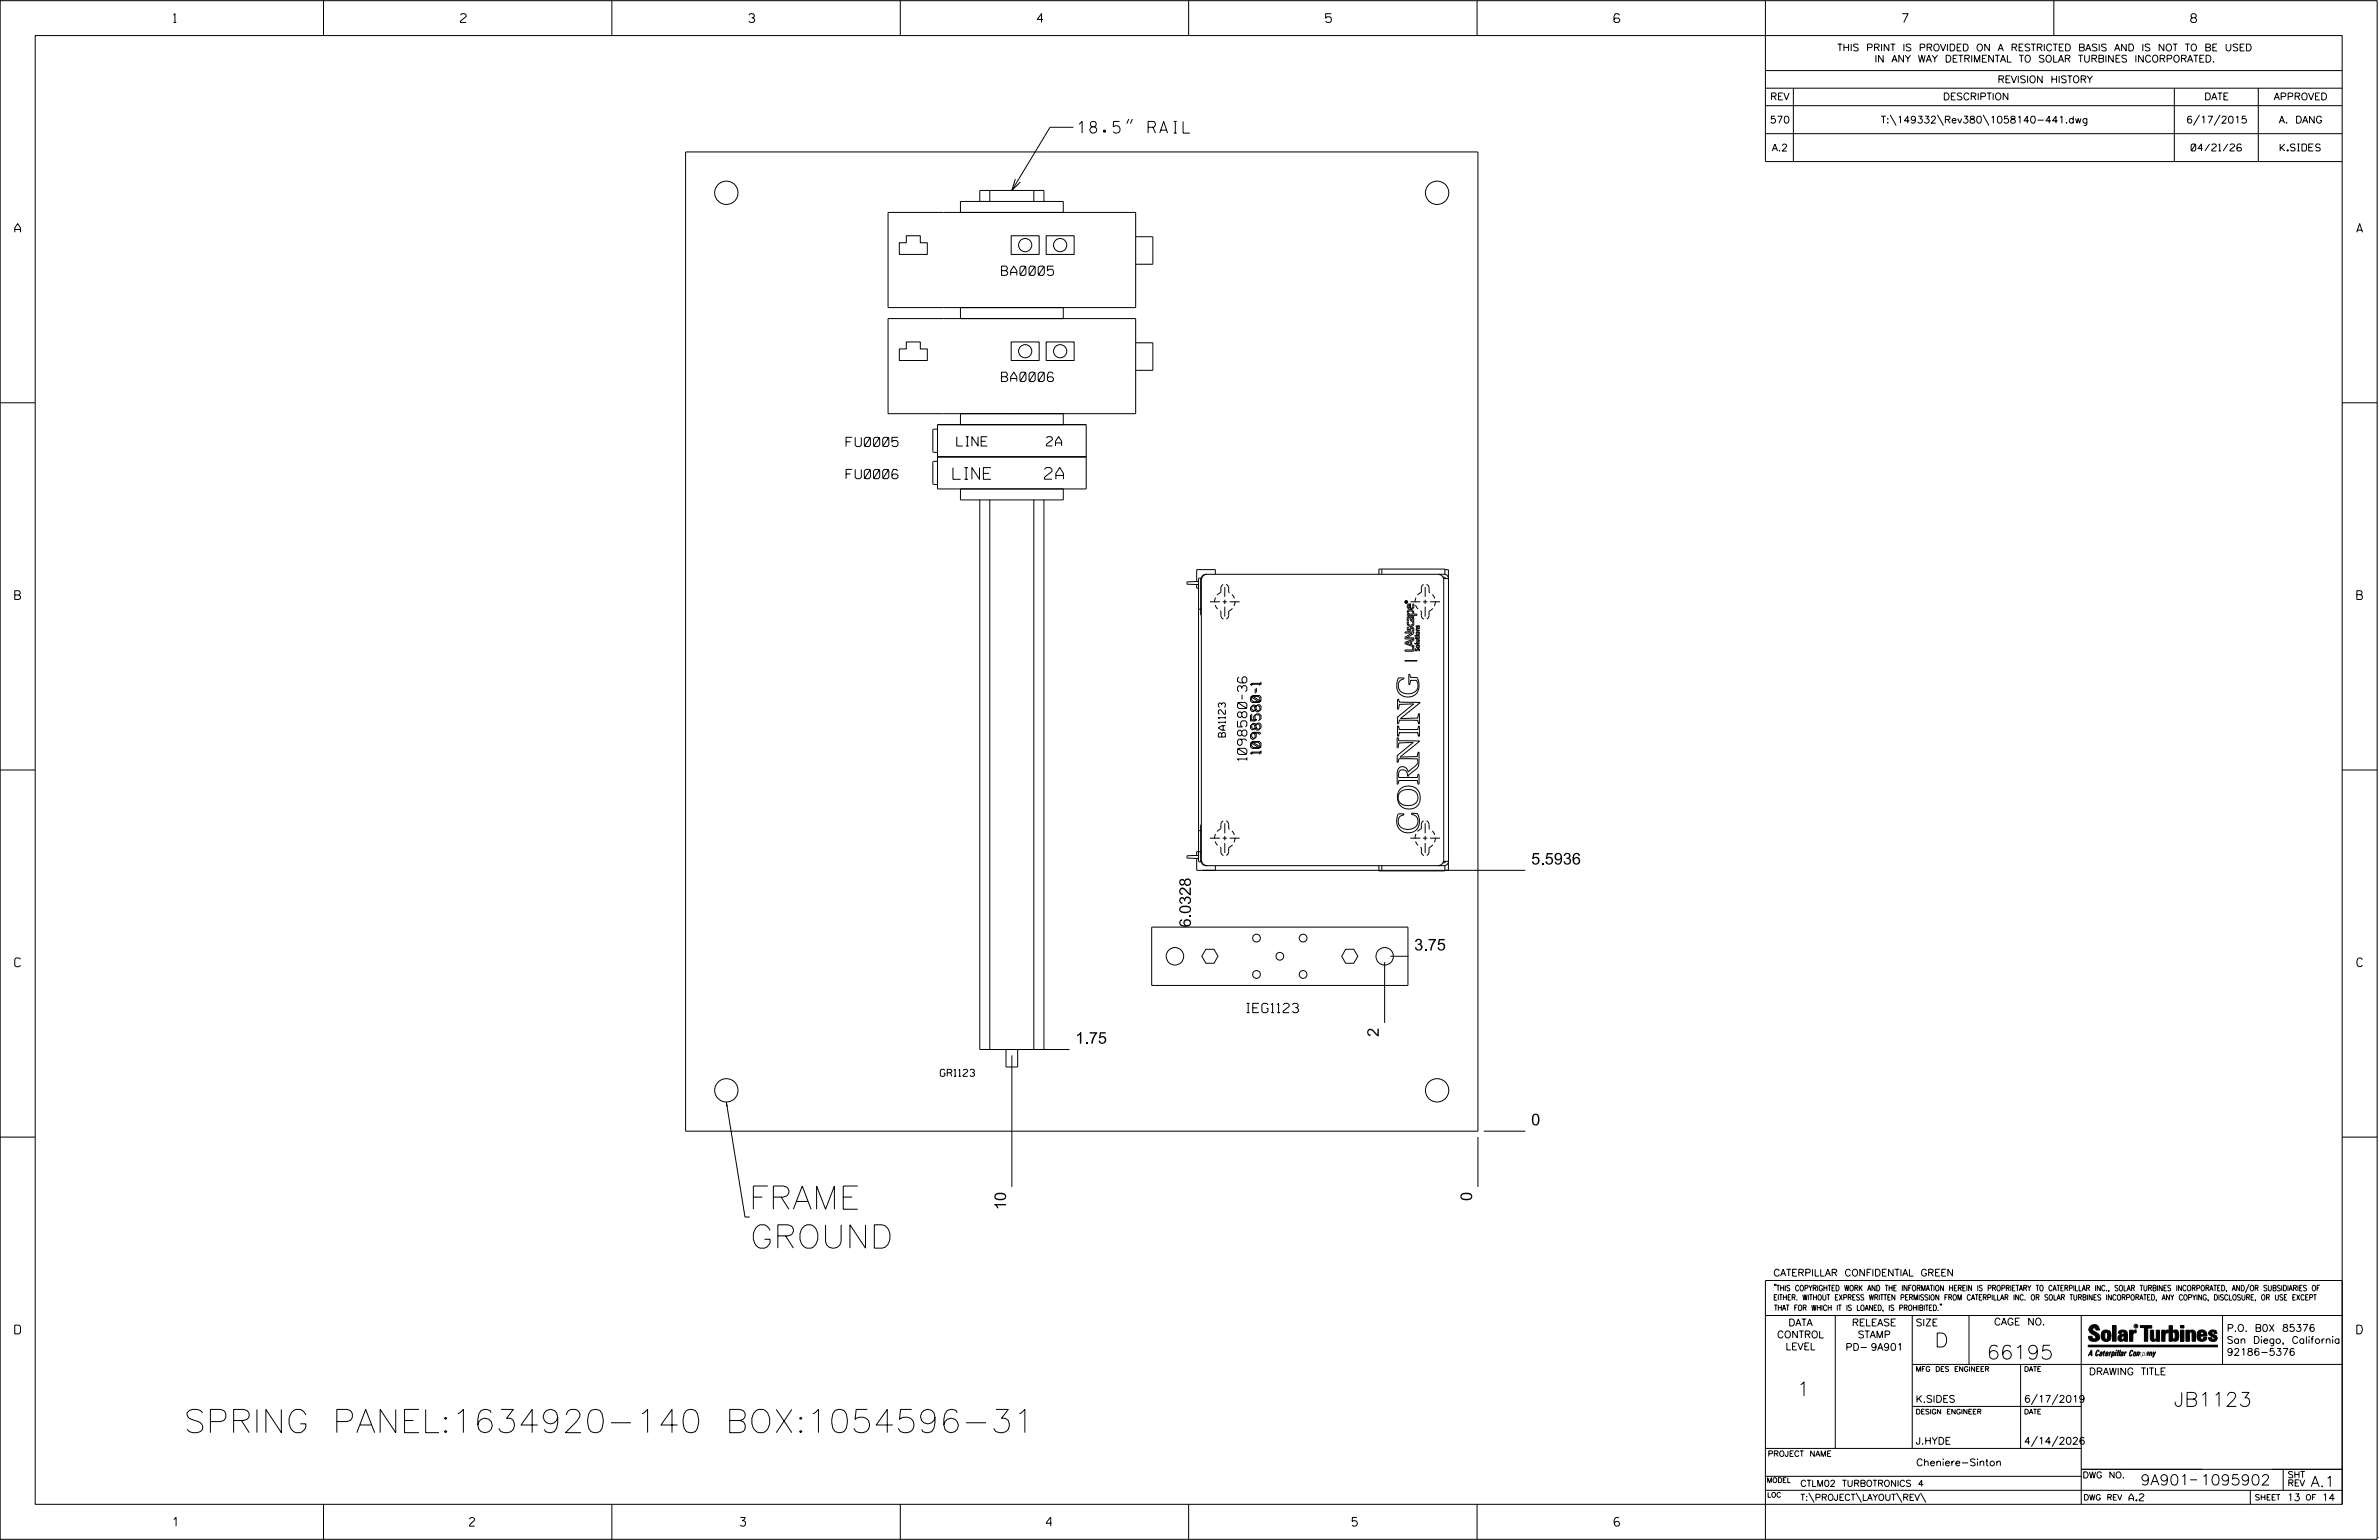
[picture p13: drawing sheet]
<svg xmlns="http://www.w3.org/2000/svg" width="864mm" height="559mm" viewBox="0 0 864 559" stroke-linecap="round" stroke-linejoin="round" font-family="sans-serif">
<defs><g id="words">
<g font-size="8.5">
<text x="271.9" y="438.8">FRAME</text>
<text x="272.3" y="452.9">GROUND</text>
<text x="66.7" y="519.9">SPRING PANEL:1634920-140 BOX:1054596-31</text>
</g>
<g font-size="5.1">
<text x="702.3" y="488.8">D</text>
<text x="721.2" y="493.2">66195</text>
<text x="652.2" y="506.5">1</text>
<text x="789.1" y="510.3">JB1123</text>
</g>
<g font-size="4.2">
<text x="391.4" y="48.3">18.5&quot; RAIL</text>
<text x="345.9" y="173.9">LINE</text>
<text x="379.1" y="173.9">2A</text>
<text x="555.8" y="313.7">5.5936</text>
<text x="432.3" y="336.5" transform="rotate(-90 432.3 336.5)">6.0328</text>
<text x="513.4" y="344.9">3.75</text>
<text x="500.5" y="376.2" transform="rotate(-90 500.5 376.2)">2</text>
<text x="390.3" y="378.7">1.75</text>
<text x="555.8" y="408.3">0</text>
<text x="534.4" y="435.8" transform="rotate(-90 534.4 435.8)">0</text>
<text x="365.2" y="439.1" transform="rotate(-90 365.2 439.1)">10</text>
</g>
<g font-size="3.8">
<text x="777" y="538.9">9A901</text>
<text x="798.8" y="538.9">1095902</text>
<text x="838.8" y="539.5">A.1</text>
</g>
<g font-size="3.4">
<text x="363.6" y="99.9">BA0005</text>
<text x="363.6" y="138.4">BA0006</text>
<text x="347.3" y="161.8">LINE</text>
<text x="379.8" y="161.8">2A</text>
<text x="307.1" y="162">FU0005</text>
<text x="307.1" y="173.7">FU0006</text>
<text x="452.6" y="275.9" transform="rotate(-90 452.6 275.9)">1098580-36</text>
<text x="457.8" y="273.4" transform="rotate(-90 457.8 273.4)">1098580-1</text>
<text x="452.6" y="367.4">IEG1123</text>
</g>
<g font-size="3.2">
<text x="63" y="8.2">1</text>
<text x="167.2" y="8.2">2</text>
<text x="271.8" y="8.2">3</text>
<text x="376.5" y="8.2">4</text>
<text x="481.2" y="8.2">5</text>
<text x="690.6" y="8.2">7</text>
<text x="795.3" y="8.2">8</text>
<text x="5.4" y="84.3">A</text>
<text x="855.5" y="84.3">A</text>
<text x="5.4" y="217.5">B</text>
<text x="855.6" y="217.5">B</text>
<text x="5.4" y="350.8">C</text>
<text x="855.6" y="350.8">C</text>
<text x="5.4" y="484">D</text>
<text x="855.6" y="484">D</text>
<text x="62.8" y="553.8">1</text>
<text x="170.4" y="553.8">2</text>
<text x="268.8" y="553.8">3</text>
<text x="379.8" y="553.8">4</text>
<text x="490.8" y="553.8">5</text>
<text x="585.9" y="553.8">6</text>
</g>
<g font-size="2.5">
<text x="666.9" y="18.5">THIS PRINT IS PROVIDED ON A RESTRICTED BASIS AND IS NOT TO BE USED</text>
<text x="680.5" y="22.6">IN ANY WAY DETRIMENTAL TO SOLAR TURBINES INCORPORATED.</text>
<text x="725.1" y="30">REVISION HISTORY</text>
<text x="642.6" y="36.3">REV</text>
<text x="705.3" y="36.3">DESCRIPTION</text>
<text x="800.2" y="36.3">DATE</text>
<text x="825.4" y="36.3">APPROVED</text>
<text x="642.5" y="44.7">570</text>
<text x="682.8" y="44.7">T:\149332\Rev380\1058140-441.dwg</text>
<text x="793.6" y="44.7">6/17/2015</text>
<text x="827.3" y="44.7">A. DANG</text>
<text x="643.2" y="54.8">A.2</text>
<text x="795.4" y="54.8">04/21/26</text>
<text x="827.7" y="54.8">K.SIDES</text>
<text x="444.8" y="267.5" transform="rotate(-90 444.8 267.5)">BA1123</text>
<text x="341.3" y="390.6">GR1123</text>
<text x="643.8" y="463">CATERPILLAR CONFIDENTIAL GREEN</text>
<text x="645.1" y="485.5">CONTROL</text>
<text x="649.2" y="481.1">DATA</text>
<text x="672.3" y="481.1">RELEASE</text>
<text x="674.4" y="485.5">STAMP</text>
<text x="695.4" y="481.1">SIZE</text>
<text x="723.8" y="480.8">CAGE NO.</text>
<text x="808.4" y="483.1">P.O. B0X 85376</text>
<text x="648.2" y="489.8">LEVEL</text>
<text x="669.9" y="490">PD- 9A901</text>
<text x="808.4" y="487.5">San Diego, California</text>
<text x="808.4" y="491.8">92186-5376</text>
<text x="758.3" y="498.9">DRAWING TITLE</text>
<text x="695.4" y="508.9">K.SIDES</text>
<text x="734.8" y="508.9">6/17/2019</text>
<text x="695.4" y="524.1">J.HYDE</text>
<text x="734.8" y="524.1">4/14/2026</text>
<text x="695.6" y="531.9">Cheniere-Sinton</text>
<text x="772.8" y="544.6">A.2</text>
<text x="830.2" y="544.6">13</text>
<text x="842.9" y="544.6">14</text>
</g>
<g font-size="2.3">
<text x="653.5" y="539.4">CTLM02 TURBOTRONICS 4</text>
<text x="756" y="536.3">DWG NO.</text>
<text x="830.4" y="539.3">REV</text>
<text x="830.4" y="536.2">SHT</text>
<text x="653.5" y="544.5">T:\PROJECT\LAYOUT\REV\</text>
</g>
<g font-size="2">
<text x="643.8" y="468.4">&quot;THIS COPYRIGHTED WORK AND THE INFORMATION HEREIN IS PROPRIETARY TO CATERPILLAR INC., SOLAR TURBINES INCORPORATED, AND/OR SUBSIDIARIES OF</text>
<text x="643.8" y="471.8">EITHER. WITHOUT EXPRESS WRITTEN PERMISSION FROM CATERPILLAR INC. OR SOLAR TURBINES INCORPORATED, ANY COPYING, DISCLOSURE, OR USE EXCEPT</text>
<text x="644" y="475.6">THAT FOR WHICH IT IS LOANED, IS PROHIBITED.&quot;</text>
<text x="641.7" y="528.5">PROJECT NAME</text>
<text x="756.3" y="544.3">DWG REV</text>
<text x="818.5" y="544.3">SHEET</text>
<text x="836.9" y="544.3">OF</text>
</g>
<g font-size="1.8">
<text x="695.4" y="497.6">MFG DES ENGINEER</text>
<text x="734.8" y="497.6">DATE</text>
<text x="695.4" y="513.1">DESIGN ENGINEER</text>
<text x="734.8" y="513.1">DATE</text>
<text x="641.3" y="538">MODEL</text>
<text x="641.5" y="543.3">LOC</text>
</g>
<text font-size=".9" x="775.1" y="481.7">R</text>
</g></defs>
<g fill="none" stroke="#000" stroke-width=".36">
<path d="M.1 .2h862.8v558.4h-862.8zM12.8 12.9h837.4v533h-837.4zM117.4 .2v12.7M222.1 .2v12.7M326.8 .2v12.7M431.5 .2v12.7M536.2 .2v12.7M587.9 5.5l-.5-.5h-1l-.5 1v1.7l.5 .4h1l.6-.4v-.6l-.6-.5h-1l-.5 .5M640.9 .2v58.4h209.3M745.6 .2v12.7M640.9 25.6h209.3M640.9 32h209.3"/>
<path d="M640.9 38.3h209.3M651 32v26.6M789.3 32v26.6M819.8 32v26.6M248.9 55.1h287.6v355.4h-287.6zM389.6 46.2h-8.4l-13.9 22.9M409.8 43.2l-.8 1.7M411.1 43.2l-.7 1.7M640.9 48.5h209.3M686.2 41.7l2.1 3.8M703.3 41.7l2.2 3.8M719.9 41.7l2.1 3.8"/>
<path d="M798.4 41.7l-2.1 3.8M805.9 41.7l-2.1 3.8M348.7 77.1v-4h37.3v4h-63.6v34.5h63.6v4h-63.6v34.5h63.6v4M355.7 73.1v-4h23.3v4M359.3 69.1v4M367.3 77.1h45v34.5h-45M368.6 64.9l-1.3 4.2 3.1-3.1M375.3 69.1v4M326.5 88.1h2.5v-2.6h5.1v2.6h2.5v4.2h-10.1zM367.1 85.5h10.1v6.8h-10.1zM379.8 85.5h10.1v6.8h-10.1zM412.3 85.9h6.2v10h-6.2"/>
<path d="M348.7 111.6v4M367.3 115.6h45v34.5h-45M326.5 126.6h2.5v-2.5h5.1v2.5h2.5v4.2h-10.1zM367.1 124.1h10.1v6.7h-10.1zM379.8 124.1h10.1v6.7h-10.1zM412.3 124.4h6.2v10h-6.2M.1 146.2h12.7M340.3 154.1h54v23.3h-54zM340.3 155.7h-1.4l-.3 .4v7.7l.3 .3h1.4M348.7 150.1v4M850.2 146.2h12.7M340.3 165.8h54"/>
<path d="M340.3 167.4h-1.4l-.3 .3v7.8l.3 .3h1.4M348.7 177.4v4h37.3v-4M355.7 181.4v199.4h32.5M359.3 181.4v199.4M375.3 181.4v199.4M379 181.4v199.4M434.4 212.1v1.3h.7M435.1 211l-4.1 .1-.1 .8 4.2 .2M435.9 213.4h.2M435.9 209.7l-.8 .3v102.5l.8 .3M435.9 209.7l.2 .3M435.9 209.7v13.3l.2 .1"/>
<path d="M438.2 208.4a2.11 2.11 0 0 0-2.1 2.1v101.5a2.17 2.17 0 0 0 2.1 2.1M439.2 218.4h3.6M441.2 208.4v-1.7h-6.8v4.3M443.8 218.4h1.6M444.6 213v3.6M444.6 217.6v1.5M446.4 218.4h3.6M500.6 208.4v-1.9h23.9v1.9M501.6 206.5v1.9M510.4 218.4h.1M510.4 218.4v.1M510.5 218.5h.1"/>
<path d="M510.6 218.3h.1M510.6 218.3h-.4v.3h.6l-.4-.2M510.6 218.3l.2-.1-.3 .3M511.1 219.3l.9-.2 .1 1.8 .7-.7v-1h.3a1.24 1.24 0 0 1-.8 1.9 1.24 1.24 0 0 1-1.4-1.5zM511.4 219.5h.3v1.1a.58 .58 0 0 1-.6-.4 .58 .58 0 0 1 .3-.7zM512 218.4h3.6M516.6 218.4h1.5M517.3 213v3.6M517.3 217.6v1.5M519.1 218.4h3.6M522 208.4a2.05 2.05 0 0 1 2.1 2.1v101.5a2.11 2.11 0 0 1-2.1 2.1M523.8 209.4l.7 .1 .3 .4"/>
<path d="M524 209.9h1.8M524.5 206.7h1.3v2.9M525.8 209.9a1.57 1.57 0 0 0-1.5-1.5h-86.6a1.58 1.58 0 0 0-1.6 1.7M525.8 209.9v102.6M435.1 221.1h1M444.6 220.1v3.6M509.9 239.7l4.5 .2zM510 229.3h3.2v.6l-2.6 1.5h2.6v1l-.8 .3v1.3l.8 .3v2h-3.2v-.4h2.8v-1.2h.4l-3.2-1.1v-.5l3.2-1.3h-3.2v-.6l2.6-1.5h-2.6zM510.5 233.3l1.6-.5v1.1zM510.5 233.3v.1M510.9 227.6l.4 .1v.8h.4a.82 .82 0 0 1 .9-1 .82 .82 0 0 1 .6 1.2v.3h-.4l.1-.8-.6-.2a.82 .82 0 0 1-.9 1 .82 .82 0 0 1-.6-1.2zM510.9 225.6h.4a.83 .83 0 0 0 .8 1.2 .83 .83 0 0 0 .7-1.2h.3a1.22 1.22 0 0 1-1.1 1.7 1.22 1.22 0 0 1-1.1-1.7z"/>
<path d="M511 223.8l2.2-.2-.1 .5-.4-.1a.76 .76 0 0 1 .6 .9 .76 .76 0 0 1-.9 .6 .76 .76 0 0 1-.5-1l-.1-.5-.4 .1-.3 .4 .3 .7h-.5zM511.1 221.5a1.33 1.33 0 0 1 1.5-.1 1.33 1.33 0 0 1 .6 1.4h1.2v.5h-3.5v-.4l.5-.1-.2-.1a.69 .69 0 0 1-.1-1.2zM511.4 221.8a.91 .91 0 0 1 1.1 0 .91 .91 0 0 1 .3 1l-1.3-.1-.3-.5zM512.1 224a.55 .55 0 0 1 .7 .4 .55 .55 0 0 1-.2 .6l-.3-.2zM512.5 227.5h.1M512.7 224h.1M513.5 233.5h1.8v.2h-1.8zM513.6 231.5h.5v-.4l.1 .4 1.1-.3-.1 .4-1 .1v.2zM513.7 230.7l.2 .1zM514.1 236l-.4-.6v.6l.4 .2M514.1 236h.1M514.1 236l.7-.7 .4 .2 .1 .7-.5-.7-.7 .7"/>
<path d="M514.1 232.1h1.2l-.3 .3 .3 .5-1.2 .2v-.2l1-.2-.2-.3-.8-.1zM514.1 230.6h1.2v.3h-1.2zM514.1 236.2h.1M514.1 228.2l1.2-.2v.2l-1.1 .2 .3 .3h.8v.3h-1.2l.3-.3zM514.4 227.5h.1M514.6 230.1h.1M514.7 235.1h.1M514.9 227.2l-.2 .2a.38 .38 0 0 1-.5 .2 .38 .38 0 0 1-.1-.6l.3 .5M514.9 227.2h.1M514.9 227.2l.4 .5-.1-.5-.3-.3-.5 .6M517.3 220.1v3.6M454 253.3l.6-.6h2.1l.6 .6v1.1l-.6 .5h-2.1l-.6-.5z"/>
<path d="M454 252.7l3.3 2.2M454 259.4v2.2h1.7l-.6-.5v-1.2l.6-.5h1.1l.5 .5v1.2l-.5 .5M455.5 256.6l-.5-.4h-.5l-.5 .5v.9l.5 .6h.5l.5-.5v-1.1l.7-.6h.6l.5 .6v1.1l-.5 .6h-.6l-.7-.6M457.3 248.3h-3.3l.5 .5M457.3 247.8v1M507.3 253.8h.4l.3 1 7.4 .1-7 5.8 6.2-.1 .3-1.6h.4v3.6h-.4l-.1-.6a1.1 1.1 0 0 0-1.6-.6l-5.1-.1-.4 1.3h-.4l.1-2.4 5.8-4.8-5.2 .2-.3 1.7h-.3zM507.6 246h.9a.68 .68 0 0 1 1.1 .3v.1a2.66 2.66 0 0 0-2 2.6 2.66 2.66 0 0 0 2.1 2.5l1.1 .2 1.8-.1a2.78 2.78 0 0 0 1.3-4.7h-1.4a.48 .48 0 0 0-.5 .1 .48 .48 0 0 0-.1 .5l-.1 .9h-.4v-3.6h.4l.2 1 2 .1a.64 .64 0 0 1 .8 .8l.3 2.2-.6 2.3-1.7 1.4-2.1 .3-1.9-.6-1.3-1.4-.4-1.4v-1.2zM515.3 259h.1M.1 279.4h12.7M454 269.9l.6-.6h2.1l.6 .6v1.1l-.6 .6h-2.1l-.6-.6zM454 269.3l3.3 2.3M455 266l.6 .6v1.1l-.6 .6h-.5l-.5-.6v-1.1l.5-.6h2.3l.5 .6"/>
<path d="M455.5 263.3l-.5-.5h-.5l-.5 .6v.9l.5 .5h.5l.5-.4v-1.1l.7-.6h.6l.5 .6v1.1l-.5 .5h-.6l-.7-.5M457.3 273.2h-3.3l.5 .6M457.3 272.7v1.1M507.2 267.8l.2-.1a1.08 1.08 0 0 0 1.4 1.1l6.5 .1-7.1 5.8 5.2-.1a.86 .86 0 0 0 1-.1 .86 .86 0 0 0 .3-1l.1-.5a.48 .48 0 0 1 .5 .3 .48 .48 0 0 1-.2 .6v2.9a4.5 4.5 0 0 1-2.8 3.7l-1.2 1.1-.3-1.1a1.66 1.66 0 0 0-2.2-1.1 1.66 1.66 0 0 0-.9 2.3 .91 .91 0 0 0 1.3 .4h4.4a.89 .89 0 0 0 1-.1 .89 .89 0 0 0 .3-.9h.4v3.4h-.4l-.1-.5a.68 .68 0 0 0-.2-.8 .68 .68 0 0 0-.8 0h-5a.97 .97 0 0 0-1.1 1.3h-.3v-4.1l.6-1.7 1-.5 1.1 .1 .8 .7 .5 1 2.2-1.8a1.9 1.9 0 0 0 .9-2.9h-5.5a1.1 1.1 0 0 0-1.3 1.3 .81 .81 0 0 1-.3-1.2v-.5a2.36 2.36 0 0 1 1.5-2l4.3-3.5-3.9 .1a.97 .97 0 0 0-1 0 .97 .97 0 0 0-.4 .9l-.2 .9h-.3zM507.3 263.5h.4l.3 1.2h6.6l.3-1.2h.4v3.6h-.4l-.3-1.3h-6.6l-.3 1.3h-.4zM515.3 263.4v.1M850.2 279.4h12.7M436.1 299.3l-.2 .1v13.4M444.6 298.7v3.7M507.6 295.3h2l-.1 .4a2.57 2.57 0 0 0-2 2.7 2.57 2.57 0 0 0 2.3 2.4l1.4 .2a2.85 2.85 0 0 0 3.3-1.8 2.85 2.85 0 0 0-1.1-3.4l-1-.3v-.4l2.1 .1 .6 1.6a4.2 4.2 0 0 1-4.4 5.4 4.2 4.2 0 0 1-3.4-6zM508.3 287.5a4.3 4.3 0 0 1 6.2 .8 3.2 3.2 0 0 1-.8 3.3 3.2 3.2 0 0 1-3.4 .7 2.87 2.87 0 0 1-2.6-1.8 2.87 2.87 0 0 1 .6-3zM517.3 298.7v3.7"/>
<path d="M434.4 311.5v4.3h119.3M435.1 310.4l-4.2 .2 .1 .8 4.1 .1M435.1 301.4h1M436.1 309h-1.7v1.4M436.1 312.5l-.2 .3M436.1 312.5a1.57 1.57 0 0 0 1.6 1.6h86.6a1.57 1.57 0 0 0 1.5-1.6M436.1 312.3v.2M439.2 304.1h3.6M441.2 314.1v1.7M443.8 304.1h1.6M444.6 303.4v1.5M444.6 305.9v3.6"/>
<path d="M446.4 304.1h3.6M500.6 314.1v1.9h23.9v-1.9M501.6 314.1v1.9M512 304.1h3.6M516.6 304.1h1.5M517.3 303.4v1.5M517.3 305.9v3.6M519.1 304.1h3.6M524 312.5h1.8M524.8 312.5l-.3 .5-.7 .1M525.8 312.9v2.9M418.1 336.4h93v21.2h-93z"/>
<path d="M437.7 344.5h3l1.4 2.5-1.4 2.5h-3l-1.4-2.5zM488.5 344.5h2.9l1.5 2.5-1.5 2.5h-2.9l-1.5-2.5zM502.6 349.1v22.1M504.8 347h6.4M263.7 399.9l6.7 41.7M365.2 380.8v6.4h4.2v-6.4M367.3 382.9v47.8M.1 412.6h12.7M536.5 412.6v18.1M538.6 410.5h15.1M850.2 412.6h12.7M640.9 477.3h209.3"/>
<path d="M644.2 466.1l-.1 .4M644.7 466.1l-.2 .4M666.2 477.3v48.3M694.2 477.3v48.3M704.4 473.3l-.1 .4M704.8 473.3l-.1 .4M714.8 477.3v17.8M755.5 477.3v68.6M806.8 477.3v17.8M816.5 466l-1.4 3.1M850.2 464.6h-209.3v94M850.2 464.8v81.1"/>
<path d="M694.2 495.1h156M733.5 495.1v30.5M758.6 481.4a2.02 2.02 0 0 1 3.1-.1l.5 1.3h-1.3l-.2-.6-.4-.2-.6 .1-.1 .4 .4 .7a2.46 2.46 0 0 1 2.2 2.9 2.83 2.83 0 0 1-3.8 .3l-.3-1.3h1.3l.2 .7 .6 .3 .5-.2 .2-.5-.4-.6-1.9-1.2-.4-.9zM759.2 491.3h-.7l.7-1.2v1.9h.2l-.1-2.1-1.3 2.1 .5-.5h.7M761.3 490l.3-.2 .4 .3-.1 .3-.3-.4-.4 .3-.3 1.6h.4l.4-.5-.3 .6-.4 .1-.3-.4zM762.6 490.6l.5-.1-.1 1.4h-.9a.74 .74 0 0 1 .9-.8l-.3 .7-.5 .1 .2-.5 .6-.2v-.5l-.7 .2zM763 483.2a2.17 2.17 0 0 1 3.1 0l.3 1.4-.3 1.5a2.17 2.17 0 0 1-3.1 0l-.3-1.5zM763.6 490.5l.4-.4 .2 .6h-.3l-.3 .9 .2 .4-.3-.1zM764.1 483.7l.5-.4 .4 .3v2.2l-.4 .2-.5-.2zM764.6 491.1l.6 .2v-.7l-.4-.1-.4 .6-.1 .8h.6M764.6 491.1l-.1 .8h.4M764.6 482.6v.8"/>
<path d="M764.8 490.7l.4 .1v.3h-.6zM765 491.5l-.1 .4zM766 490.5l-.5 1.5zM766 490.8l.4-.3-.4 .4M766.9 481h1.3v5.7h-1.3zM767 490.8l.5 .1-.3 .8-.4 .2zM767.3 490.5h-.5l-.5 2M767.3 490.5a.8 .8 0 0 1 .2 1 .8 .8 0 0 1-.9 .4l-.1 .6M767.3 490.5l-.1 .2M768.1 490.5l-.4 1.5zM768.2 489.9h.3l-.1 .2h-.2zM769 489.9l-.5 2.1z"/>
<path d="M769.7 489.9l-.6 2.1zM770.1 491.4l.5-.3-.5 .8zM770.4 491.9h.1M770.6 491.1l.1-.4-.7 .2 .1-.3 .6-.1 .2 .3-.5 1.1M770.6 491.1a.74 .74 0 0 0-.8 .8h.6M771 484.8h-.7l-.3 .6 .4 .7 .5-.3 .1-2.4h-.8l-.1 .4h-1.2a1.71 1.71 0 0 1 1.8-1.3 1.71 1.71 0 0 1 1.6 1.4v2.8h-1.1l-.1-.6M771 484.2l-1.5 .1a1.41 1.41 0 0 0 0 2.4l.5 .1 1.1-.7M771.2 486.1h-.1M771.4 490.5l.1 .3 .4-.3-.9 1.5zM771.5 490.8h.1M773 482.7h1.2v.5l.5-.5 .7-.1v1h-.6l-.5 .4-.1 2.7h-1.2zM773.3 490.3l.6-.4 .4 .2-.1 .4-.3-.4a1.28 1.28 0 0 0-.5 1.8l.6-.4-.1 .4-.8 .1z"/>
<path d="M774.7 490.8l.5-.3a.88 .88 0 0 1 .2 .9 .88 .88 0 0 1-.7 .7l-.2-.2zM774.8 490.9h.5l-.3 1h-.3l-.2-.2zM775.2 490.5l-.1 .2M776.8 481h4.3v.9h-1.5v4.8h-1.3M776.8 490.6l-.8 .2v-.3l-.4 1.5 .8-1.3v1.3l.3-1.2M779.3 491.1h.4M779.6 490.5h.3l-.3 1.4M779.6 490.7h.2l-.1 .4M779.7 491.1l-.1 .4M779.7 491.1l-.4 .2M780.1 492l.4-1.5 .1 .3 .3-.3 .3 .2-.3 1.3v-1.3l-.7 1.3M780.6 482.7h1.2v2.7l.1 .4 .4 .3 .4-.7v-2.7h1.2l.1 4h-1.3v-.5l-1.1 .6-.7-.3-.3-.7z"/>
<path d="M781.6 492.5l1-2-.8 1.3-.2-1.3-.2 2M784.7 482.7h1.2v.5l.5-.5 .7-.1v1h-.5l-.6 .4-.1 2.7h-1.2zM787.4 481h1.2v2a1.4 1.4 0 0 1 2.2 .2l.1 1.4-.4 1.9-1.5 .1-.4-.5v-1l.5 .9 .5-.3v-2.1l-.5-.4-.5 .7v2.8h-1.2zM791.5 482.7h1.3v4h-1.3zM791.5 481h1.3v.9h-1.3zM793.5 482.7h1.3v.4l.7-.5 1.1 .2 .4 .6v3.3h-1.2l-.3-3.4-.7 .2v3.2h-1.3zM794.8 483.1h.1M797.7 483.2a1.92 1.92 0 0 1 2.4-.5 1.92 1.92 0 0 1 1 2.1h-2.3v.8l.6 .5 .5-.3v-.5h1.2a1.83 1.83 0 0 1-2.1 1.4 1.83 1.83 0 0 1-1.5-2.1zM798.8 484.2v.6M799.1 483.4h.6l.2 .8h-1.1zM804.6 482.9a1.84 1.84 0 0 0-2.9 .8 3.3 3.3 0 0 0 2.2 1.9l-.5 .5-.4-.3-.1-.4h-1.2l.1 .6a1.92 1.92 0 0 0 2.9 .4M804.9 483.8h-1.2l-.2-.6-.5 .1-.1 .3 .1 .3 1.8 .9"/>
<path d="M805.1 488.1h-47.1v.6h47.1M694.2 510.3h61.3M739.6 505.8l-2.2 3.9M747.1 505.8l-2.2 3.9M640.9 525.6h114.6M640.9 535.7h114.6M739.6 521.1l-2.2 3.8M747.1 521.1l-2.2 3.8M755.5 533.2h94.7M795 537h2.6M828.8 533.2v7.6M117.4 545.9v12.7"/>
<path d="M222.1 545.9v12.7M326.8 545.9v12.7M431.5 545.9v12.7M536.2 545.9v12.7M640.9 540.8h209.3M656.6 541.7l2 3.5M673.8 541.7l1.9 3.5M688.4 541.7l2 3.5M697.2 541.7l1.9 3.5M816.9 541v4.9M863.5 558h.1"/>
<circle cx="263.7" cy="70" r="4.2"/>
<circle cx="521.7" cy="70" r="4.2"/>
<circle cx="372.1" cy="88.9" r="2.4"/>
<circle cx="384.8" cy="88.9" r="2.4"/>
<circle cx="372.1" cy="127.4" r="2.39"/>
<circle cx="384.8" cy="127.4" r="2.39"/>
<circle cx="510.5" cy="218.4" r=".38"/>
<circle cx="510.5" cy="218.5" r=".52"/>
<circle cx="514.7" cy="234.6" r=".42"/>
<circle cx="514.7" cy="229.7" r=".4"/>
<circle cx="514.7" cy="234.5" r=".59"/>
<circle cx="514.7" cy="229.8" r=".6"/>
<circle cx="511.4" cy="289.4" r="4.2"/>
<circle cx="426.5" cy="347" r="3.2"/>
<circle cx="456.1" cy="340.4" r="1.4"/>
<circle cx="456.1" cy="353.6" r="1.4"/>
<circle cx="464.6" cy="347" r="1.4"/>
<circle cx="473" cy="340.4" r="1.41"/>
<circle cx="473" cy="353.6" r="1.41"/>
<circle cx="502.6" cy="347" r="3.2"/>
<circle cx="263.7" cy="395.6" r="4.2"/>
<circle cx="521.7" cy="395.6" r="4.2"/>
<circle cx="775.4" cy="481.2" r=".69"/>
</g>
<g fill="#000">
<path d="M263.7 399.9l.5 1.6-.5 .1zM768.1 490.5l-.4 1.5zM768.2 489.9h.3l-.1 .2h-.2zM769 489.9l-.5 2.1zM769.7 489.9l-.6 2.1zM791.5 481h1.3v.9h-1.3zM791.5 482.7h1.3v4h-1.3zM758 488.1h47.1v.6h-47.1z"/>
<path d="M759.2 489.9l-1.2 2.1 .5-.5h.7v.5h.2zM759.2 490.1v1.2h-.7z" fill-rule="evenodd"/>
<path d="M758.6 481.4a2.02 2.02 0 0 1 3.1-.1l.5 1.3h-1.3l-.2-.6-.4-.2-.6 .1-.1 .4 .4 .7a2.46 2.46 0 0 1 2.2 2.9 2.83 2.83 0 0 1-3.8 .3l-.3-1.3h1.3l.2 .7 .6 .3 .5-.2 .2-.5-.4-.6-1.9-1.2-.4-.9z" fill-rule="evenodd"/>
<path d="M761.3 490l.3-.2 .4 .3-.1 .3-.3-.4-.4 .3-.3 1.6h.4l.4-.5-.3 .6-.4 .1-.3-.4z" fill-rule="evenodd"/>
<path d="M762.6 490.6l.5-.1-.1 1.4h-.9a.74 .74 0 0 1 .9-.8l-.6 .3-.2 .5 .5-.1 .3-.6v-.5l-.7 .2z" fill-rule="evenodd"/>
<path d="M763.6 490.5l.4-.4 .2 .6h-.3l-.3 .9 .2 .4-.3-.1z" fill-rule="evenodd"/>
<path d="M764.8 490.5l.5 .3-.1 .5h-.6l.6-.2v-.3l-.4-.1-.3 1.2h.4l.3-.4-.6 .6-.3-.2v-.4z" fill-rule="evenodd"/>
<path d="M763 483.2a2.17 2.17 0 0 1 3.1 0l.3 1.4-.3 1.5a2.17 2.17 0 0 1-3.1 0l-.3-1.5zM764.1 483.7v2.1l.5 .2 .4-.2v-2.2l-.4-.3z" fill-rule="evenodd"/>
<path d="M766 490.5v.3l.4-.1-.4 .2-.5 1.1z" fill-rule="evenodd"/>
<path d="M766.8 490.5l-.5 2 .3-.6a.71 .71 0 0 0 .9-.5 .71 .71 0 0 0-.4-.9zM767 490.8l.5 .1-.3 .8-.4 .2z" fill-rule="evenodd"/>
<path d="M766.9 481h1.3v5.7h-1.3z" fill-rule="evenodd"/>
<path d="M770.1 490.6l.6-.1 .2 .3-.4 1.2-.5 .1-.2-.5 .3-.5h.5l-.7 .5v.3l.4-.1 .4-.9-.5-.2-.2 .2z" fill-rule="evenodd"/>
<path d="M769.4 482.8l-.5 1h1.2l.1-.4h.8v.8l-1.5 .1a1.41 1.41 0 0 0 0 2.4l.5 .1 1.1-.7 .1 .6h1.1v-2.8a1.79 1.79 0 0 0-2.4-1.2zM770.3 484.8h.7l-.1 1-.5 .3-.4-.7z" fill-rule="evenodd"/>
<path d="M771.4 490.5l.1 .3 .4-.3-.9 1.5z" fill-rule="evenodd"/>
<path d="M773 482.7h1.2v.5l.5-.5 .7-.1v1h-.6l-.5 .4-.1 2.7h-1.2z" fill-rule="evenodd"/>
<path d="M773.3 490.3l.6-.4 .4 .2-.1 .4-.3-.4a1.28 1.28 0 0 0-.5 1.8l.6-.4-.3 .5h-.6z" fill-rule="evenodd"/>
<path d="M774.7 490.8l-.2 1.1h.7a.96 .96 0 0 0 0-1.4zM774.8 490.9h.5l-.1 .6-.5 .4-.2-.2z" fill-rule="evenodd"/>
<path d="M776 490.5v.3l.4-.3 .2 .3 .7-.2-.3 1.4v-1.3l-.6 1.3v-1.3l-.8 1.3z" fill-rule="evenodd"/>
<path d="M776.8 481h4.3v.9h-1.5v4.8h-1.3v-4.8h-1.5z" fill-rule="evenodd"/>
<path d="M777.9 490.5l-.5 2 .3-.6a.71 .71 0 0 0 .9-.5 .71 .71 0 0 0-.4-.9zM778.1 490.8l.3-.1 .1 .4-.5 .8-.2-.5z" fill-rule="evenodd"/>
<path d="M779.3 490.6l.6-.1-.3 1.5-.7-.1a.67 .67 0 0 1 .8-.8l-.6 .3-.1 .5 .4-.1 .4-.9-.4-.2-.3 .2z" fill-rule="evenodd"/>
<path d="M780.5 490.5l.1 .3 .3-.3 .3 .2-.3 1.3v-1.3l-.8 1.3z" fill-rule="evenodd"/>
<path d="M780.6 482.7h1.2v2.7l.1 .4 .4 .3 .4-.7v-2.7h1.2l.1 4h-1.3v-.5l-1.1 .6-.7-.3-.3-.7z" fill-rule="evenodd"/>
<path d="M781.6 490.5l.2 1.3 .8-1.3-1.2 2z" fill-rule="evenodd"/>
<path d="M784.7 482.7h1.2v.5l.5-.5 .7-.1v1h-.5l-.6 .4-.1 2.7h-1.2z" fill-rule="evenodd"/>
<path d="M787.4 481h1.2v2a1.4 1.4 0 0 1 2.2 .2l.1 1.4-.4 1.9-1.5 .1-.4-.5v-1l.5 .9 .5-.3v-2.1l-.5-.4-.5 .7v2.8h-1.2z" fill-rule="evenodd"/>
<path d="M793.5 482.7h1.3v.4a1.29 1.29 0 0 1 2.2 .3v3.3h-1.2l-.3-3.4-.7 .2v3.2h-1.3z" fill-rule="evenodd"/>
<path d="M797.7 483.2a1.92 1.92 0 0 1 2.4-.5 1.92 1.92 0 0 1 1 2.1h-2.3v.8l.6 .5 .5-.3v-.5h1.2a1.83 1.83 0 0 1-2.1 1.4 1.83 1.83 0 0 1-1.5-2.1zM799.1 483.4l-.3 .8h1.1l-.2-.8z" fill-rule="evenodd"/>
<path d="M801.9 483.2a1.94 1.94 0 0 1 3 .1v.5h-1.2l-.2-.6-.5 .1-.1 .3 .1 .3 1.8 .9a1.2 1.2 0 0 1 .1 1.3 1.2 1.2 0 0 1-1.2 .7l-1.6-.4-.4-1h1.2l.1 .4 .4 .3 .5-.5a3.3 3.3 0 0 1-2.2-1.9z" fill-rule="evenodd"/>
<circle cx="761.4" cy="492" r=".07"/>
<circle cx="762.2" cy="485.1" r=".07"/>
<circle cx="769.3" cy="492" r=".07"/>
<circle cx="773.1" cy="486.7" r=".07"/>
<circle cx="791.5" cy="486.7" r=".07"/>
<circle cx="791.5" cy="481" r=".07"/>
<circle cx="794.8" cy="486.7" r=".07"/>
</g>
<g fill="none" stroke="#000" stroke-width=".36" stroke-dasharray="1.7 1.1" stroke-linecap="butt">
<path d="M443.2 214.9a3.7 3.7 0 0 0-2.3 3.5 3.7 3.7 0 0 0 2.3 3.4M443.2 214.9v-1.5M446 213.4a1.41 1.41 0 0 0-1.4-1.4 1.41 1.41 0 0 0-1.4 1.4M446 213.4v1.5M516 214.9v-1.5M516 214.9a3.7 3.7 0 0 0-2.3 3.5 3.7 3.7 0 0 0 2.3 3.4M518.8 213.4v1.5M518.8 213.4a1.39 1.39 0 0 0-1.4-1.4 1.39 1.39 0 0 0-1.4 1.4M443.2 223.3v-1.5M443.2 223.3a1.41 1.41 0 0 0 1.4 1.4 1.41 1.41 0 0 0 1.4-1.4M446 221.8v1.5M446 221.8a3.7 3.7 0 0 0 2.3-3.4 3.7 3.7 0 0 0-2.3-3.5"/>
<path d="M516 223.3v-1.5M516 223.3a1.39 1.39 0 0 0 1.4 1.4 1.39 1.39 0 0 0 1.4-1.4M518.8 221.8v1.5M518.8 221.8a3.7 3.7 0 0 0 2.3-3.4 3.7 3.7 0 0 0-2.3-3.5M446 299.2v1.5M446 299.2a1.41 1.41 0 0 0-1.4-1.5 1.41 1.41 0 0 0-1.4 1.5M518.8 299.2v1.5M518.8 299.2a1.39 1.39 0 0 0-1.4-1.5 1.39 1.39 0 0 0-1.4 1.5M443.2 309.1v-1.5M443.2 300.7v-1.5M443.2 300.7a3.7 3.7 0 0 0-2.3 3.4 3.7 3.7 0 0 0 2.3 3.5M443.2 309.1a1.41 1.41 0 0 0 1.4 1.4 1.41 1.41 0 0 0 1.4-1.4"/>
<path d="M446 307.6v1.5M446 307.6a3.7 3.7 0 0 0 2.3-3.5 3.7 3.7 0 0 0-2.3-3.4M516 309.1v-1.5M516 300.7v-1.5M516 300.7a3.7 3.7 0 0 0-2.3 3.4 3.7 3.7 0 0 0 2.3 3.5M516 309.1a1.39 1.39 0 0 0 1.4 1.4 1.39 1.39 0 0 0 1.4-1.4M518.8 307.6v1.5M518.8 307.6a3.7 3.7 0 0 0 2.3-3.5 3.7 3.7 0 0 0-2.3-3.4"/>
</g>
<use href="#words"/>
</svg>
